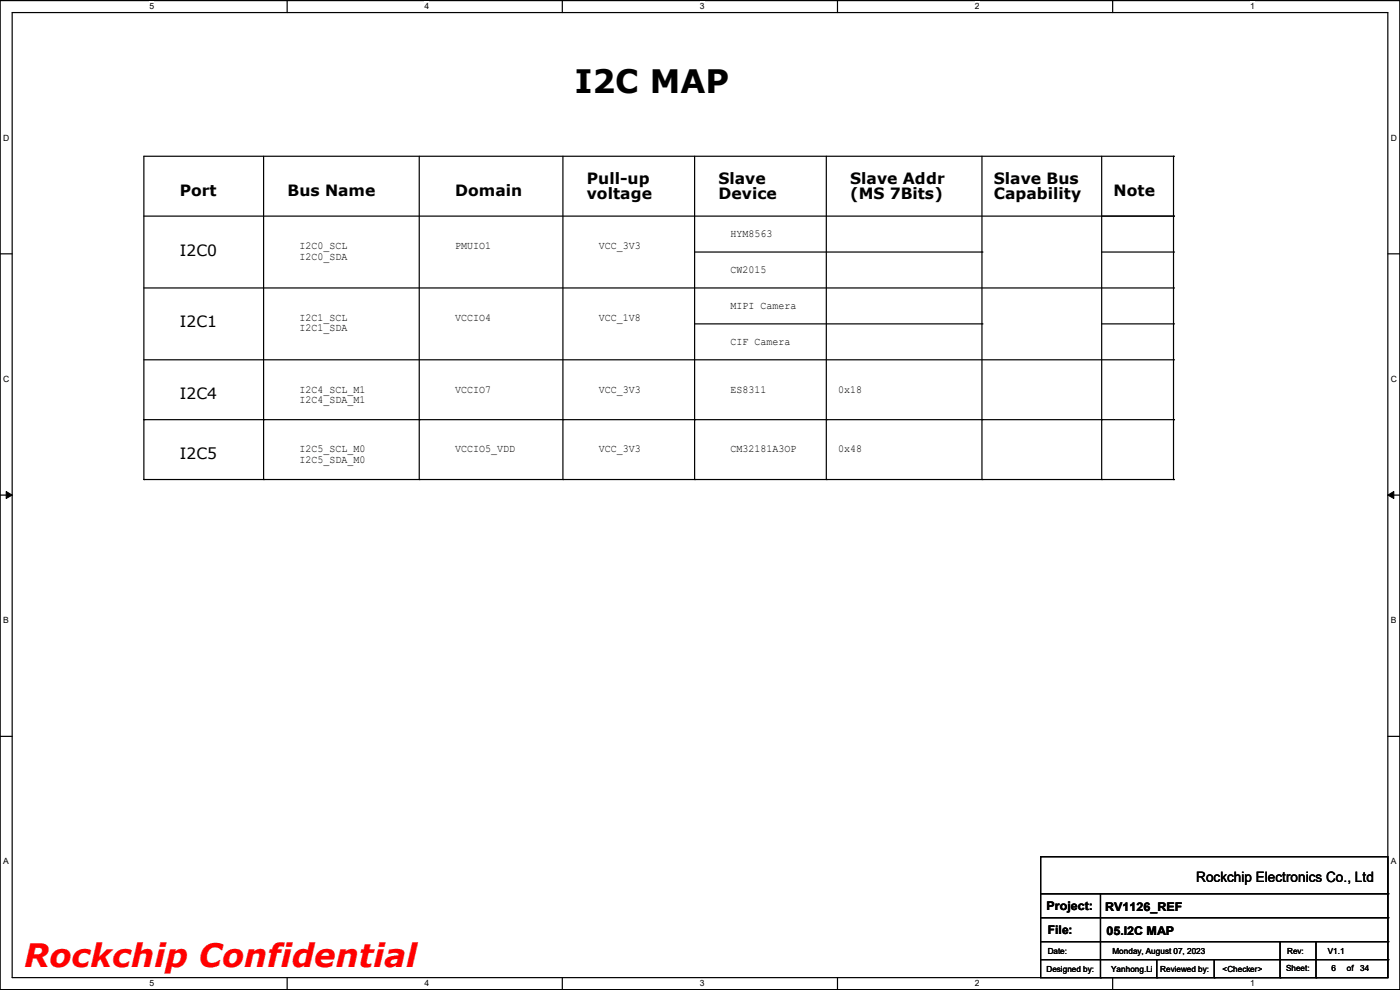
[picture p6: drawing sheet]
<svg xmlns="http://www.w3.org/2000/svg" width="297mm" height="210mm" viewBox="0 0 297 210" stroke-linecap="round" stroke-linejoin="round" font-family="sans-serif">
<defs><g id="words">
<text font-size="6.9" x="122" y="19.7">I2C MAP</text>
<text font-size="6.9" fill="#f00" x="5.1" y="205.1">Rockchip Confidential</text>
<g font-size="3.3">
<text x="38.1" y="41.5">Port</text>
<text x="61" y="41.5">Bus Name</text>
<text x="96.6" y="41.5">Domain</text>
<text x="124.5" y="39">Pull-up</text>
<text x="152.4" y="39">Slave</text>
<text x="180.4" y="39">Slave Addr</text>
<text x="210.9" y="39">Slave Bus</text>
<text x="236.3" y="41.5">Note</text>
<text x="124.5" y="42.3">voltage</text>
<text x="152.4" y="42.3">Device</text>
<text x="180.4" y="42.3">(MS 7Bits)</text>
<text x="210.9" y="42.3">Capability</text>
<text x="38.1" y="54.2">I2C0</text>
<text x="38.1" y="69.5">I2C1</text>
<text x="38.1" y="84.7">I2C4</text>
<text x="38.1" y="97.4">I2C5</text>
</g>
<text font-size="3" x="253.8" y="187">Rockchip Electronics Co., Ltd</text>
<g font-size="2.5">
<text x="222" y="193">Project:</text>
<text x="234.5" y="193.3">RV1126_REF</text>
<text x="222.3" y="198.1">File:</text>
<text x="234.7" y="198.3">05.I2C MAP</text>
</g>
<g font-size="2.3">
<text x="63.5" y="52.8">I2C0_SCL</text>
<text x="96.6" y="52.8">PMUIO1</text>
<text x="127" y="52.8">VCC_3V3</text>
<text x="155" y="50.2">HYM8563</text>
<text x="63.5" y="55.1">I2C0_SDA</text>
<text x="155" y="57.9">CW2015</text>
<text x="155" y="65.5">MIPI Camera</text>
<text x="63.5" y="68">I2C1_SCL</text>
<text x="63.5" y="70.3">I2C1_SDA</text>
<text x="96.6" y="68">VCCIO4</text>
<text x="127" y="68">VCC_1V8</text>
<text x="155" y="73.1">CIF Camera</text>
<text x="63.5" y="83.3">I2C4_SCL_M1</text>
<text x="96.6" y="83.3">VCCIO7</text>
<text x="127" y="83.3">VCC_3V3</text>
<text x="155" y="83.3">ES8311</text>
<text x="177.8" y="83.3">0x18</text>
<text x="63.5" y="85.6">I2C4_SDA_M1</text>
<text x="63.5" y="96">I2C5_SCL_M0</text>
<text x="96.6" y="96">VCCIO5_VDD</text>
<text x="127" y="96">VCC_3V3</text>
<text x="155" y="96">CM32181A3OP</text>
<text x="177.8" y="96">0x48</text>
<text x="63.5" y="98.3">I2C5_SDA_M0</text>
</g>
<g font-size="1.8">
<text x="31.7" y="2">5</text>
<text x="90.1" y="2">4</text>
<text x="148.5" y="2">3</text>
<text x="206.8" y="2">2</text>
<text x="265.2" y="2">1</text>
<text x=".7" y="29.8">D</text>
<text x="295.1" y="29.8">D</text>
<text x=".7" y="81">C</text>
<text x="295.1" y="81">C</text>
<text x=".7" y="132.2">B</text>
<text x="295.1" y="132.2">B</text>
<text x=".7" y="183.4">A</text>
<text x="295.1" y="183.4">A</text>
<text x="222.3" y="202.4">Date:</text>
<text x="236" y="202.4">Monday, August 07, 2023</text>
<text x="273.1" y="202.4">Rev:</text>
<text x="281.7" y="202.4">V1.1</text>
<text x="31.7" y="209.3">5</text>
<text x="90.1" y="209.3">4</text>
<text x="148.5" y="209.3">3</text>
<text x="206.8" y="209.3">2</text>
<text x="222" y="206.2">Designed by:</text>
<text x="235.7" y="206.2">Yanhong.Li</text>
<text x="246.2" y="206.2">Reviewed by:</text>
<text x="259.4" y="206.2">&lt;Checker&gt;</text>
<text x="265.2" y="209.3">1</text>
<text x="272.8" y="206">Sheet:</text>
<text x="282.5" y="206">6</text>
<text x="285.7" y="206">of</text>
<text x="288.6" y="206">34</text>
</g>
</g></defs>
<path d="M0 .1h297v209.8h-297zM2.6 2.7h291.8v204.7h-291.8z" fill="none" stroke="#000" stroke-width=".25"/>
<g fill="#fff">
<path d="M31.7 .4h1v2h-1z"/>
<path d="M31.7 207.6h1v2h-1z"/>
</g>
<path d="M60.9 .1v2.6M60.9 207.4v2.5" fill="none" stroke="#000" stroke-width=".25"/>
<g fill="#fff">
<path d="M90.1 .4h1v2h-1z"/>
<path d="M90.1 207.6h1v2h-1z"/>
</g>
<path d="M119.3 .1v2.6M119.3 207.4v2.5" fill="none" stroke="#000" stroke-width=".25"/>
<g fill="#fff">
<path d="M148.5 .4h.9v2h-.9z"/>
<path d="M148.5 207.6h.9v2h-.9z"/>
</g>
<path d="M177.7 .1v2.6M177.7 207.4v2.5" fill="none" stroke="#000" stroke-width=".25"/>
<g fill="#fff">
<path d="M206.8 .4h1v2h-1z"/>
<path d="M206.8 207.6h1v2h-1z"/>
</g>
<path d="M236.1 .1v2.6M236.1 207.4v2.5" fill="none" stroke="#000" stroke-width=".25"/>
<g fill="#fff">
<path d="M265.2 .4h1v2h-1z"/>
<path d="M265.2 207.6h1v2h-1z"/>
<path d="M.7 28.2h1.2v2h-1.2z"/>
<path d="M295.1 28.2h1.2v2h-1.2z"/>
<path d="M.7 79.4h1.2v2h-1.2z"/>
<path d="M295.1 79.4h1.2v2h-1.2z"/>
</g>
<path d="M0 53.8h2.6M294.4 53.8h2.6" fill="none" stroke="#000" stroke-width=".25"/>
<g fill="#fff">
<path d="M.7 130.6h1.2v2h-1.2z"/>
<path d="M295.1 130.6h1.1v2h-1.1z"/>
</g>
<path d="M0 105h2.6M294.4 105h2.6" fill="none" stroke="#000" stroke-width=".25"/>
<path d="M1.3 104.3l1.3 .7-1.3 .7zM294.4 105l1.3-.7v1.4z" fill="#000" stroke="#000" stroke-width=".21"/>
<g fill="#fff">
<path d="M.7 181.8h1.2v2h-1.2z"/>
<path d="M295.1 181.8h1.1v2h-1.1z"/>
</g>
<g fill="none" stroke="#000" stroke-width=".25">
<path d="M55.9 33.1v68.6M88.9 33.1v68.6M119.4 33.1v68.6M147.4 33.1v68.6M175.3 33.1v68.6M208.3 33.1v68.6M233.7 33.1v68.6M249 33.1h.1M249 33.1h-218.5v68.6M249 33.1v68.6M30.5 45.8h218.5M147.4 53.5h60.9"/>
<path d="M208.3 53.5h.1M233.7 53.5h15.3M249 45.8h.1M249 53.5h.1M30.5 76.3h218.5M30.5 61.1h218.5M147.4 68.7h60.9M208.3 68.7h.1M233.7 68.7h15.3M249 76.3h.1M249 61.1h.1M249 68.7h.1"/>
<path d="M30.5 89h.1M30.5 89h218.5M55.9 89h.1M88.9 89h.1M119.4 89h.1M147.4 89h.1M175.3 89h.1M208.3 89h.1M233.7 89h.1M249 89h.1M30.5 101.7h.1M30.5 101.7h218.5"/>
<path d="M55.9 101.7h.1M88.9 101.7h.1M119.4 101.7h.1M147.4 101.7h.1M175.3 101.7h.1M208.3 101.7h.1M233.7 101.7h.1M249 101.7h.1M0 156.2h2.6M294.4 156.2h2.6M220.8 181.7h73.6v25.7h-73.6zM220.8 189.6h73.6"/>
<path d="M220.8 194.7h73.6M220.8 199.8h73.6M233.5 189.6v17.8M271.6 199.8v7.6M279.2 199.8v7.6M294.4 189.6h.1M294.4 194.7h.1M294.4 199.8h.1M220.8 203.6h73.6M233.5 207.4h.1M245.4 207.4h.1M245.4 203.6v3.8"/>
<path d="M257.6 207.4h.1M257.6 203.6v3.8M271.6 207.4h.1M279.2 207.4h.1M294.4 203.6h.1"/>
</g>
<use href="#words"/>
</svg>
